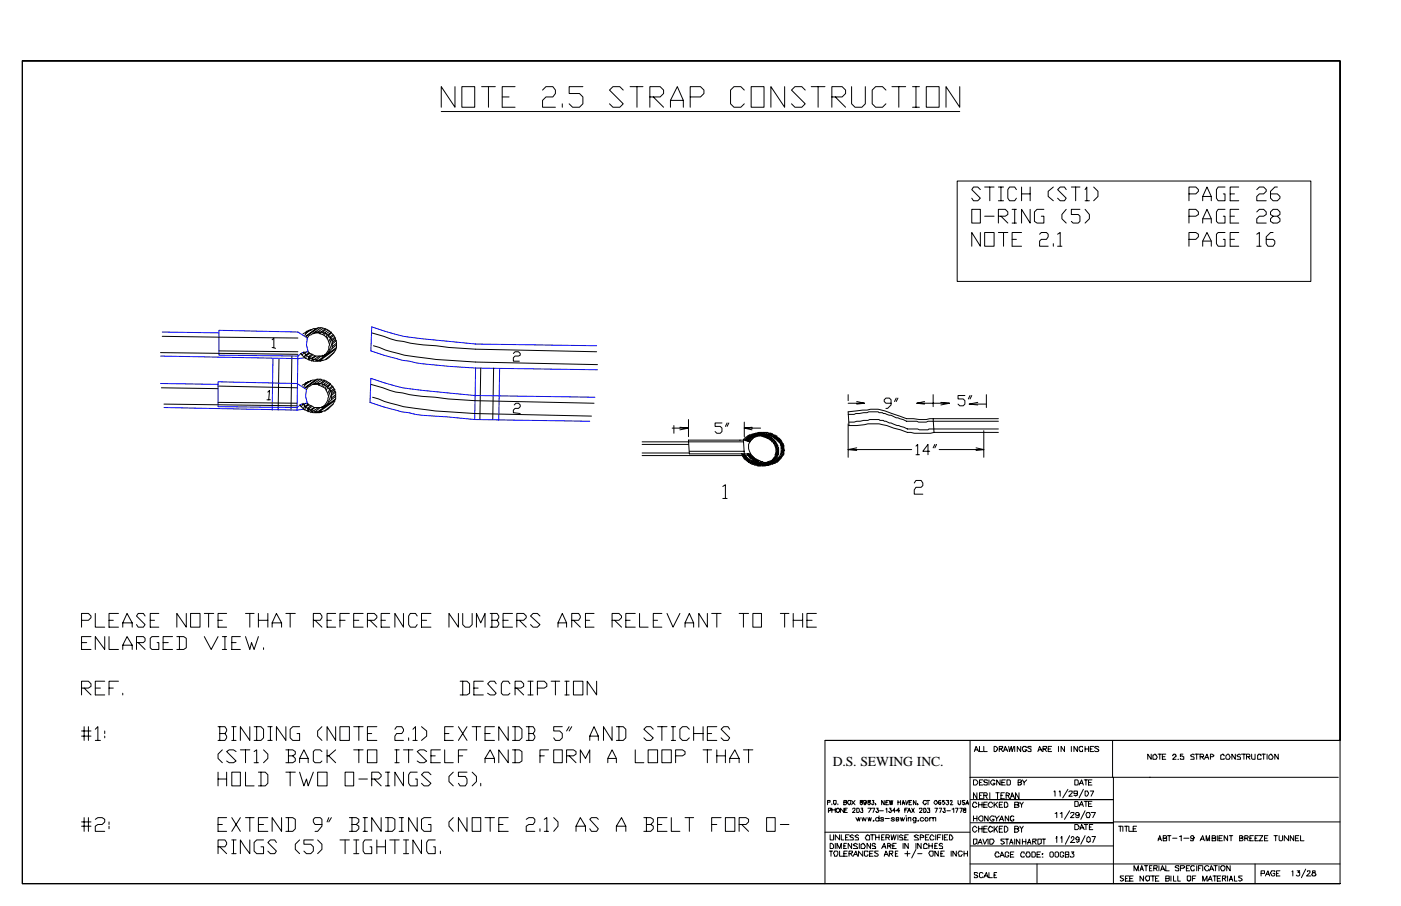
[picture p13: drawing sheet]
<svg xmlns="http://www.w3.org/2000/svg" width="432mm" height="279mm" viewBox="0 0 432 279" stroke-linecap="round" stroke-linejoin="round" font-family="sans-serif">
<defs><g id="words">
<text font-size="4.2" x="256.6" y="236.3">D.S. SEWING INC.</text>
</g></defs>
<g fill="none" stroke="#00f" stroke-width=".31">
<path d="M49.5 109.8l42.3 .8 2.1-.3M49.5 118.3l17.7 .2M50 102.4l17.5 .3M67.2 117.7l24.3 .6 3 1.8-.3 2.1 .5 2.2-1.8 .2-1.4 1.1-24.3-.3zM67.5 101.9l24.3 .5 2.9 1.8-.2 2.2 .5 2.1-1.9 .2-1.3 1.1-24.3-.3zM84.1 110.6l-.2 15.9M91.8 109.8l-.3 16.7M146.6 113.5l-.3 15.9M146.6 113.5l37.5 .5M154 113.8l-.3 15.8M183.9 106.6l-37.3-.5-8-.8a78 78 0 0 1-20.1-3.2l-3.9-1.3-.3 7.4 9.8 2.9 4.2 .8 10.1 1.1 8.2 .5M50.5 125.7l41 .8"/>
<path d="M93.7 126.2l-2.2 .3M146.3 129.4l35.5 .5M183.4 122.5l-37.1-.5-8.2-.8a78.4 78.4 0 0 1-19.8-3.2l-4-1.3-.3 7.4 9.8 2.9 4.3 .8 18.2 1.6"/>
</g>
<g fill="none" stroke="#000" stroke-width=".31">
<path d="M6.9 18.8h406.1v209.5h-158.7v44.2M6.9 18.8v253.7h406.1M6.9 18.8h406.1v253.7M136 34.4h159.8M140.2 26.7v6.4l-4.2-6.4v6.4M142.3 26.7h4v6.4h-4zM148.4 26.7h4.3M150.5 26.7v6.4M154.8 29.9h2.1M158.8 26.7h-4v6.4h4M167.2 27.8l1.1-1.1h2.1l.8 1.1v1l-.8 1.1h-2.1l-1.1 1.1v2.1h4M173.3 32v1.1"/>
<path d="M179.7 26.7h-4.3v2.1h3.2l1.1 1.1v2.1l-1.1 1.1h-2.1l-1.1-1.1M192.1 27.8l-1.1-1.1h-2.1l-1 1.1 4.2 4.2-1.1 1.1h-2.1l-1-1.1M194.2 26.7h4M196.3 26.7v6.4M200.3 29.9h3.2l1-1.1v-1l-1-1.1h-3.2v6.4M201.3 29.9l3.2 3.2M206.6 33.1v-2.1l2.2-4.3 1.8 4.3v2.1M206.6 31h4M212.7 29.9h3.2l1.1-1.1v-1l-1.1-1.1h-3.2v6.4M229.4 27.8l-1.1-1.1h-2.1l-1 1.1v4.2l1 1.1h2.1l1.1-1.1M231.5 26.7h4v6.4h-4zM241.8 26.7v6.4l-4.2-6.4v6.4"/>
<path d="M248.2 27.8l-1.1-1.1h-2.1l-1.1 1.1 4.3 4.2-1.1 1.1h-2.1l-1.1-1.1M250 26.7h4.3M252.1 26.7v6.4M256.4 29.9h3.2l1-1.1v-1l-1-1.1h-3.2v6.4M257.4 29.9l3.2 3.2M262.5 26.7v5.3l1 1.1h2.1l1.1-1.1v-5.3M273 27.8l-1-1.1h-2.1l-1.1 1.1v4.2l1.1 1.1h2.1l1-1.1M274.9 26.7h4.2M277 26.7v6.4M281.3 26.7h2.1M281.3 33.1h2.1M282.3 26.7v6.4"/>
<path d="M285.5 26.7h4v6.4h-4zM295.8 26.7v6.4l-4.2-6.4v6.4M295 55.8h109v31h-109zM302.2 58.5l-.8-.8h-1.4l-.5 .8 2.7 2.6-.8 .8h-1.4l-.5-.8M303.5 57.7h2.9M305.1 57.7v4.2M307.7 57.7h1.6M308.5 57.7v4.2M313.3 58.5l-.6-.8h-1.6l-.5 .8v2.6l.5 .8h1.6l.6-.8M314.9 57.7v4.2M314.9 59.8h2.6M317.5 57.7v4.2"/>
<path d="M324.6 57.7l-1.5 1.3v1.6l1.5 1.3M328.6 58.5l-.5-.8h-1.3l-.8 .8 2.6 2.6-.5 .8h-1.3l-.8-.8M330.2 57.7h2.6M331.5 57.7v4.2M334.4 58.5l.6-.8v4.2M337.1 57.7l1.3 1.3v1.6l-1.3 1.3M366.4 59.8h2.2l.8-.8v-.5l-.8-.8h-2.2v4.2M377.6 57.7h-2.2l-.5 .8v2.6l.5 .8h2.2v-2.1h-.6M379.1 59.8h1.4M381.8 57.7h-2.7v4.2h2.7M387.3 58.5l.8-.8h1.4l.8 .8v.5l-.8 .8h-1.4l-.8 .8v1.3h3M393.7 57.7h-.8l-1.3 1.3v2.1l.8 .8h1.3l.8-.8v-.5l-.8-.8h-2.1"/>
<path d="M299.5 64.6h2.7v4.2h-2.7zM302.2 71.7v4.2l-2.7-4.2v4.2M303.5 71.7h2.9v4.2h-2.9zM303.5 66.7h2.9M307.7 66.7h2.1l.8-.6v-.7l-.8-.8h-2.1v4.2M307.7 61.9h1.6M307.7 71.7h2.9M308.5 66.7l2.1 2.1M309.3 71.7v4.2M311.9 64.6h1.4M311.9 68.8h1.4M311.9 73.8h1.4"/>
<path d="M312.7 64.6v4.2M314.9 71.7h-3v4.2h3M317.5 64.6v4.2l-2.6-4.2v4.2M320.4 72.2l.5-.5h1.6l.6 .5v.8l-.6 .8h-1.6l-.5 .5v1.6h2.7M321.7 64.6h-2.1l-.8 .8v2.9l.8 .5h2.1v-2.1h-.8M324.6 75.1v.8M326 72.2l.8-.5v4.2M326 75.9h1.3M328.6 64.6l-1.3 1.5v1.4l1.3 1.3M332.8 64.6h-2.6v1.5h2.1l.5 .6v1.6l-.5 .5h-1.6l-.5-.5M334.4 64.6l1.4 1.5v1.4l-1.4 1.3M334.4 61.9h1.4"/>
<path d="M366.4 66.7h2.2l.8-.6v-.7l-.8-.8h-2.2v4.2M366.4 73.8h2.2l.8-.8v-.8l-.8-.5h-2.2v4.2M370.7 61.9v-1.3l1.3-2.9 1.3 2.9v1.3M370.7 68.8v-1.3l1.3-2.9 1.3 2.9v1.3M370.7 75.9v-1.6l1.3-2.6 1.3 2.6v1.6M370.7 60.6h2.6M370.7 67.5h2.6M370.7 74.3h2.6M377.6 64.6h-2.2l-.5 .8v2.9l.5 .5h2.2v-2.1h-.6M377.6 71.7h-2.2l-.5 .5v2.9l.5 .8h2.2v-2.1h-.6M379.1 66.7h1.4M379.1 73.8h1.4"/>
<path d="M381.8 64.6h-2.7v4.2h2.7M381.8 71.7h-2.7v4.2h2.7M387.3 65.4l.8-.8h1.4l.8 .8v.7l-.8 .6h-1.4l-.8 .8v1.3h3M387.3 72.2l.8-.5v4.2M387.3 75.9h1.4M392.4 66.7l-.8-.6v-.7l.8-.8h1.3l.8 .8v.7l-.8 .6h-1.3l-.8 .8v.8l.8 .5h1.3l.8-.5v-.8l-.8-.8M392.4 71.7h-.8l-1.3 1.3v2.1l.5 .8h1.6l.5-.8v-.8l-.5-.5h-2.1M49.5 108.7l42.3 .6M49.7 119.6l17.5 .3M50 103.7l41.8 .5M67.2 119.1l24.3 .5M67.5 108.2l24.3 .3"/>
<path d="M83.9 104.8l.5-.6v3M83.9 107.2l1 .2M86 110.6l-.3 15.9M90 109.8l-.3 16.7M92.6 109a6.5 6.5 0 0 0 6.9 2.1h-.3M92.9 109v.3M93.7 119.3l1.3-1.6h.5l.8-.5 2.7-.3 1 .6a4.2 4.2 0 0 1 2.9 2.4l.6 1v2.1l-.3 .3a4.7 4.7 0 0 1-2.1 2.9l-.8 .5-1.1 .3h-2.1l-.3-.3h-.8l-.5-.2-2.1-1.9M93.7 108.5v.2M93.7 108.7l-.6 .8M93.9 103.5l1.1-1.4 1.6-.8h.8a5.1 5.1 0 0 1 6.1 6.6 4.9 4.9 0 0 1-6.4 3h-.8l-1.6-1.1-1-1.1M94.2 109.3l-.5 1M94.2 118l-.3 .8"/>
<path d="M94.5 108.5l-.6 .5M94.5 102.1l-.3 .8M94.7 104.2l.5-.7 .8-.3a3.5 3.5 0 0 1 4.5-.3l1.6 1.6 .3 .8v2.1l-1.1 1.3-1 .8-.8 .3h-2.4l-1.6-.8-.5-.5M95 117.7l-.3 .3M95.2 108.7l-1 .8M95.2 101.9l-.2 .2M95.2 110.1l-.2 .8M95.2 117.7l-1 .8M95.5 109l-1 .5-.3 1.1M95.5 101.9l-1 .8M95.5 110.3l-.3 .8M95.8 117.5l-2.7 1.3"/>
<path d="M96 101.6l-2.6 1.3M96 109.3l-1 .8M96.3 118.5h1.6l2.1 1.1 1.1 1.8a3.6 3.6 0 0 1-2.1 4.3M96.3 109.5l-1.1 .8M96.3 110.9l-.3 .5M96.6 102.9a2.82 2.82 0 0 1 2.9 .3 3.7 3.7 0 0 1 2.1 3.2l-.3 .5a2.92 2.92 0 0 1-2.1 2.9M96.6 110.9v.5M97.1 109.8l-1.3 .8M97.1 117.2l-3.2 2.4M97.4 101.3l-3.2 2.4M97.4 109.8l-1.1 .8M97.4 118.3v.2"/>
<path d="M97.6 102.4v.3M97.6 111.1l-.2 .3M97.9 111.1v.3M97.9 116.9l-3.7 2.7M98.2 101.1l-3.7 2.6M98.2 118.3v.5M98.4 109.8l-1.6 1.1M98.4 102.4v.5M98.7 116.9l-1.9 1.4v.2M99 101.1l-1.9 1.3v.3M99 109.8l-1.6 1.3M99 111.1l-.3 .3"/>
<path d="M99.2 117.2l-1.6 1.1M99.5 101.3l-1.6 1.1M99.5 109.5v.3M99.5 118.5l-.3 .6M99.7 102.7l-.2 .5M100 109.3v.2M100 117.2l-1.3 1.1-.3 .5M100 118.5l-.3 .8M100.3 101.3l-1.3 1.1-.3 .5M100.3 102.7l-.3 .8M100.3 117.5l-1.1 .8M100.5 101.6l-1 .8"/>
<path d="M100.5 119.1l-.2 .8M100.8 103.2l-.3 .8M100.8 117.7l-1.1 .8M101.1 101.9l-1.1 .8M101.3 118l-1 .8M101.6 102.1l-1.1 .8M101.9 118.3l-1.1 .8M101.9 118.5l-.8 .8-.6 1.1M102.1 102.4l-1 .8M102.1 102.7l-.8 .8-.5 1M102.1 104.5l-.5 1.6M102.4 105.8l-1.3 3.2"/>
<path d="M102.4 119.1l-1.1 .8M102.7 103.2l-1.1 .8M102.7 119.3l-1.1 .8-.5 1.1M102.9 108.7l-2.6 2.2M102.9 103.5l-1 .7-.6 1.1M102.9 119.9l-1 .8M103.2 104l-1.1 .8M103.5 104.8l-1.1 .8M103.5 107.7l-4.8 3.4M103.5 104.2l-1.1 .8M103.7 107.2l-5.5 3.9M103.7 105.8l-1.3 1.1"/>
<path d="M103.7 106.4l-1.3 1M103.7 105l-1.3 1.1M114.3 118.5l7.7 2.4 2.1 .3a45.9 45.9 0 0 0 10 1.3l4 .5 8.2 .6 36.8 .8M114.6 102.7l7.6 2.3 2.2 .3a45.9 45.9 0 0 0 10 1.3l4 .6 8.2 .5 37.3 .8M115.1 106.6a71.5 71.5 0 0 0 23.5 4.5l8 .6 37.5 .7M148.2 113.5l-.3 15.9M152.1 113.5l-.2 15.9M158.2 109l.6-.5h1l.5 .5v.5l-.5 .3h-1l-.6 .5v1.1h1.9M50.5 124.6l41 .5M67.2 124.1l24.3 .3M82.3 123.3h1M82.6 120.9l.5-.5-.3 2.9"/>
<path d="M92.3 124.9a6.5 6.5 0 0 0 6.9 2.1h-.2M92.6 124.9v.2M93.4 124.4v.2M93.4 124.6l-.5 .8M93.9 125.1l-.5 1.1M94.2 124.4l-.5 .5M94.5 120.1a4.2 4.2 0 0 1 5.1-1.6 4.2 4.2 0 0 1 2.5 4.8l-1 1.3-1.1 .8-.8 .3h-2.4l-1.6-.8-.5-.5M95 125.9l-.3 .8M95 124.6l-1.1 .8M95.2 124.9l-1 .5-.3 1.1M95.2 126.2l-.2 .8M95.8 125.1l-1.1 .8"/>
<path d="M96 125.4l-1 .8M96 126.7l-.2 .6M96.3 126.7v.6M96.8 125.7l-1.3 .8M97.1 125.7l-1.1 .8M97.4 127l-.3 .3M97.6 127v.3M98.2 125.7l-1.6 1M98.7 125.7l-1.6 1.3M98.7 127l-.3 .3M99.2 125.4v.3M99.7 125.1v.3"/>
<path d="M101.9 120.4l-.6 1.6M102.1 121.7l-1.3 3.2M102.7 124.6l-2.7 2.1M103.2 120.7l-1.1 .7M103.2 123.6l-4.8 3.4M103.2 120.1l-1.1 .8M103.5 123l-5.6 4M103.5 121.7l-1.4 1.1M103.5 122.2l-1.4 1.1M103.5 120.9l-1.4 1.1M114.8 122.5a71.5 71.5 0 0 0 23.6 4.5l7.9 .5 36 .8M158.5 124.9l.5-.5h.8l.5 .5v.5l-.5 .5h-1l-.6 .6v.8l2.1 .2"/>
<path d="M197.9 136.3h31.2M197.9 139.7h14.6M197.9 137.1h14.3M207.2 132h5M207.7 131.2v2.4M209.5 131.8l2.7 .2-2.7 .6M212.2 129.4v5.3M212.5 139.2h16.9M222.5 130.4h-2.1v1.1h1.6l.5 .5v1.1l-.5 .5h-1.1l-.5-.5M224.1 130.4l-.5 1.1M224.6 130.4l-.5 1.1M228.9 140h-.3l.3 .2v.6a8.4 8.4 0 0 0 4.7 2.9h2.1l.6-.3a4.3 4.3 0 0 0 3.4-2.6l.3-.8"/>
<path d="M229.4 140l-.3-4.3a3.8 3.8 0 0 1 3.2-1.8 5.4 5.4 0 0 1 5.6 1.3 5.1 5.1 0 0 1 2.1 3.2v1.6M229.4 140l-.5 .5h-31M229.4 132h5M229.4 130.2v4.5M229.9 136l1.1-1.1 .5-.2h.8a6.4 6.4 0 0 1 6.1 1.8 3.6 3.6 0 0 1 .5 3.7v.6l-.5 .5a3.2 3.2 0 0 1-2.1 1.3 5.9 5.9 0 0 1-6.9-2.6M231 136.3l-1.3-.6h-17.5l.3 4.3h18.7l-.5 .5M231 136.3h.2M231 134.1l-1.6 1.6M231.2 136a5.6 5.6 0 0 1 9.6 1.6 4.4 4.4 0 0 1-1.9 4.4 4.4 4.4 0 0 1-4.7 .1 4.6 4.6 0 0 1-3.5-5zM231.2 134.1l-1.5 1.6M231.8 131.8l-2.4 .2 2.4 .6M232 133.9l-2.1 1.8"/>
<path d="M232.3 133.9l-1.3 1.3M232.8 133.6l-2.3 2.4 1-1.6 .8-.5h.5a5.9 5.9 0 0 1 5.3 0l2.1 1.3 .6 .8a3.1 3.1 0 0 1 .8 2.4l.2 .5-.2 .3v.5M233.1 133.6l-2.4 2.4M233.6 133.6l-1 .8M233.9 133.3l-2.9 3M234.4 133.3l-1 1.1M234.7 133.3l-1.1 1.1M234.7 133.6l-.5 .8 .7-.5M235.2 133.3l-.8 .8M235.5 133.3l-.8 .8M235.7 134.1l.8-.8-1 1.4M235.7 133.3l-1 1.1"/>
<path d="M235.7 133.9l-.5 .8M236 133.3l-1.1 1.1M236.5 135.2l.8-.5-.5 .5M237.1 133.6l-1.4 1.1M237.3 133.6l-.8 .5-.5 .8M237.3 134.4l.8-.5-.5 .5M237.3 135.7l.8-.5-.5 .5M237.6 133.6l-.5 .8-.8 .5zM237.6 134.9l-.5 .6M237.9 134.9l-.6 .6M238.4 135.7l-.5 .6M238.4 134.1l-.5 .6"/>
<path d="M238.4 135.5l-.5 .5M238.7 134.1l-.6 .6M238.7 135.7l-.6 .6M238.9 136l-.5 .5M238.9 136.3l-.5 .5M238.9 134.1l-.5 .8 .8-.5M239.2 136.3l-.5 .5M239.2 138.1l.5-.5-.5 .8M239.2 138.6l.8-.5-.8 .8M239.2 136.5l-.5 .6M239.4 134.7l-.5 .5M239.4 136.8l-.5 .5"/>
<path d="M239.4 134.4l-.7 .8M239.4 137.1l-.5 .5M239.7 137.3l-.8 .5M239.7 134.9l-.5 .6M240 138.9l-.8 .8M240 139.4l-1.1 1.4M240 135.2l-.6 .5M240 138.6l-.8 .8M240 139.2l-1.1 1M240 140l-3.5 3.4M240.2 135.2l-.5 .5M240.5 135.7l-.5 .6"/>
<path d="M240.5 137.3l.8-.5-.5 .8M240.5 135.5l-.8 .5M240.8 139.2l.8-.8-.8 1M240.8 135.7l-.6 .8 .6-.5M241 136.5l-.5 .6M241 136.3l-.5 .5M241.3 137.1l-.5 .7M241.6 139.7v.5l-.8 1.1a3.9 3.9 0 0 1-2.4 1.6l-1.1 .5h-1.8l-1.3-.5a6.1 6.1 0 0 1-3.7-2.7v-.2h.2l-.2 .2M241.6 137.3l-.8 .8M241.6 137.6l-.8 .8M241.6 137.8l-.6 .8M241.6 139.2l-1.1 1"/>
<path d="M241.6 140l-2.9 2.9M241.6 138.9l-.8 1.1M241.6 139.7l-3.5 3.4M261.4 138.6h19.6M261.4 127.8h1.9l.5-.3 3.4-.2 .6-.3h2.9l.2 .3h1.1l.3 .2 2.3 .6 1.6 .8 2.1 .5 1.1 .5h3.2l.5 .3h2.4l.5-.3h21.7M261.4 121.7v1.9M261.4 130.7v10.3M261.4 124.4h5M261.7 130.2h1.6l2.9-.6h1.3l.5-.2h2.9l.3 .2h1.1l.2 .3 4.5 1.3 2.7 1.1h3.1l.6 .3h2.6l.3-.3h21.4M264.1 138.1l-2.7 .5 2.7 .3M264.1 123.8l2.3 .6-2.3 .2M274.6 124.4h-1.6l-.5-.6v-.5l.5-.5h1.1l.5 .5v1.6l-1 1h-.6"/>
<path d="M276.2 122.8l-.5 1M276.8 122.8l-.6 1M282.3 137.6l.5-.5v3.1M282.6 124.4h10M285 123.8l-2.4 .6 2.4 .2M286.5 139.2h-2.1l1.6-2.1v3.1M287.6 129.1l-2.1 .3-6.1-.3-4.5-1.6a10.4 10.4 0 0 0-7.7-1l-5.8 .5 .3 4.2 4.7-.2a13.4 13.4 0 0 1 9 1l4.3 1.3 2.1 .3h5l1.1-.3M287.6 129.1l.3 4.2M287.6 129.1h20.1M287.6 121.7v3.7M287.9 133.3h19.8M288.1 137.1l-.5 1"/>
<path d="M288.7 137.1l-.6 1M289.5 138.6h13.7M290 124.1l2.6 .3-2.6 .5M297.4 122h-2.1v1h1.6l.5 .6v1l-.5 .5h-1.1l-.5-.5M298.7 124.6h5.3M299 122l-.6 1M299.5 122l-.5 1M300.8 138.1l2.4 .5-2.4 .3M301.4 124.1l-2.7 .5 2.7 .3M303.2 132.8v8.2M304 121.7v4M222.8 150l.8-.5v4.2"/>
<path d="M222.8 153.7h1.3M229.7 141.6l.5-.6-.5 .8M229.7 140.2l-.6 .6M229.9 140.8l-.5 .5M230.5 141.3l-.6 .5M230.7 140.2l-1 .3-.6 .5M230.7 141.6l-.5 .5 .8-.5M231 141.8l-.5 .5M231.2 141.8l-.5 .8 .8-.5M231.5 141.6l.8-.6-.5 .6M231.5 140.2l-.5 .6M231.8 142.1l-.6 .8 .6-.6"/>
<path d="M231.8 140.8l-.6 .5M231.8 140.5l-.8 .5M232 140.8l-.5 .5M232 141.8l.6-.5-.6 .8M232 142.3l-.5 .6M232.3 142.3l-.5 .8M232.6 142.6l-.6 .5M232.8 141.6l-.5 .5M233.1 143.4l1.3-1.1-1 1.4M233.1 142.6l-.5 .8M233.1 141.6l-.5 .7M233.4 142.9l-.6 .5"/>
<path d="M233.4 141.8l-.6 .5M233.6 141.8l-1.3 1.3M233.9 142.1l-.5 .5M234.4 143.1l.5-.8-1.3 1.4M234.7 142.9l-.8 .8M234.9 143.7l1.1-1.1-.8 1.1M234.9 142.9l-.7 .8M235.2 142.9l-.8 .8M235.5 142.6l-.8 .5M235.7 142.6l-.8 .5M236.3 142.6l-.8 .8M236.8 142.3l-1.1 1.4"/>
<path d="M236.8 142.6l-.8 .8M237.3 142.3l-1.3 1.4M238.9 141.8l-1.3 1.3M239.4 141l-2.1 2.1M239.7 140.2l-2.9 3.2 1.1-1.1M241 140.8l-1.6 1.8M281.8 149l.5-.8h1.6l.5 .8v.8l-.5 .5h-1.6l-.5 .8v1.3h2.6M282.3 140.2h1.1M25.1 191.3h2.2l.7-.8v-.5l-.7-.8h-2.2v4.2M25.1 198.2h1.6M28 196.3h-2.9v4h2.9M29.4 189.2v4.2h2.9"/>
<path d="M32.3 196.3v4l-2.9-4v4M33.6 196.3v4h2.9M33.6 191.3h1.3M36.5 189.2h-2.9v4.2h2.9M37.8 193.4v-1.3l1.4-2.9 1.5 2.9v1.3M37.8 192.1h2.9M37.8 199h2.9M42.1 198.2h2.1l.5-.6v-.8l-.5-.5h-2.1v4M42.6 198.2l2.1 2.1M44.7 190l-.5-.8h-1.6l-.5 .8 2.6 2.6-.5 .8h-1.6l-.5-.8M46.3 191.3h1.3M48.9 189.2h-2.6v4.2h2.6"/>
<path d="M48.9 196.3h-2.1l-.5 .5v3l.5 .5h2.1v-2.1h-.5M50.3 198.2h1.6M53.2 196.3h-2.9v4h2.9M54.5 196.3h2.1l.8 .5v3l-.8 .5h-2.1M55.3 196.3v4M57.4 189.2v4.2l-2.9-4.2v4.2M58.7 189.2h2.9v4.2h-2.9zM63 196.3l2.1 4 2.1-4M63 189.2h2.9M64.3 189.2v4.2M67.2 191.3h1.3M68.5 196.3h1.3"/>
<path d="M69.3 196.3v4M69.8 189.2h-2.6v4.2h2.6M71.4 198.2h1.4M74.1 196.3h-2.7v4h2.7M75.7 196.3l1.3 4 .5-2.1 .8 2.1 1.3-4M75.7 189.2h2.6M77 189.2v4.2M79.6 191.3h3M79.6 189.2v4.2M81.2 199.8v.5M82.6 189.2v4.2M83.9 193.4v-1.3l1.3-2.9 1.6 2.9v1.3"/>
<path d="M83.9 192.1h2.9M88.1 189.2h2.9M89.4 189.2v4.2M96.6 191.3h2.1l.5-.8v-.5l-.5-.8h-2.1v4.2M97.1 191.3l2.1 2.1M100.8 191.3h1.3M103.5 189.2h-2.7v4.2h2.7M104.8 191.3h1.6M107.7 189.2h-2.9v4.2M109 191.3h1.6M111.9 189.2h-2.9v4.2h2.9M113.2 191.3h2.2l.8-.8v-.5l-.8-.8h-2.2v4.2"/>
<path d="M114 191.3l2.2 2.1M117.5 191.3h1.3M120.1 189.2h-2.6v4.2h2.6M124.4 189.2v4.2l-2.7-4.2v4.2M128.6 190l-.5-.8h-1.6l-.6 .8v2.6l.6 .8h1.6l.5-.8M129.9 191.3h1.6M132.8 189.2h-2.9v4.2h2.9M141.3 189.2v4.2l-2.9-4.2v4.2M142.6 189.2v3.4l.8 .8h1.3l.8-.8v-3.4M146.8 193.4v-4.2l1.4 2.9 1.3-2.9v4.2M151.1 189.2h2.1l.5 .8v.5l-.5 .8M151.6 191.3h1.6l.5 .8v.5l-.5 .8h-2.1"/>
<path d="M151.6 189.2v4.2M155 191.3h1.6M158 189.2h-3v4.2h3M159.3 191.3h2.1l.8-.8v-.5l-.8-.8h-2.1v4.2M160.1 191.3l2.1 2.1M166.4 190l-.8-.8h-1.3l-.8 .8 2.9 2.6-.8 .8h-1.3l-.8-.8M172 193.4v-1.3l1.3-2.9 1.3 2.9v1.3M172 192.1h2.6M176.2 191.3h2.1l.6-.8v-.5l-.6-.8h-2.1v4.2M176.7 191.3l2.2 2.1M180.4 191.3h1.4M183.1 189.2h-2.7v4.2h2.7"/>
<path d="M188.6 191.3h2.2l.8-.8v-.5l-.8-.8h-2.2v4.2M189.4 191.3l2.2 2.1M192.9 191.3h1.3M195.8 189.2h-2.9v4.2h2.9M197.1 189.2v4.2h2.7M201.3 191.3h1.4M204 189.2h-2.7v4.2h2.7M205.6 189.2l1.8 4.2 2.1-4.2M211.1 193.4v-1.3l1.4-2.9 1.3 2.9v1.3M211.1 192.1h2.7M218 189.2v4.2l-2.6-4.2v4.2M219.3 189.2h2.9"/>
<path d="M220.9 189.2v4.2M227.8 189.2h2.9M229.1 189.2v4.2M232 189.2h2.7v4.2h-2.7zM240.5 189.2h2.7M241.8 189.2v4.2M244.5 191.3h2.9M244.5 189.2v4.2M247.4 189.2v4.2M248.7 191.3h1.6M251.6 189.2h-2.9v4.2h2.9M25.1 212.2h2.2l.7-.5v-.8l-.7-.8h-2.2v4.2"/>
<path d="M25.9 212.2l2.1 2.1M29.4 212.2h1.6M32.3 210.1h-2.9v4.2h2.9M33.6 212.2h1.3M36.5 210.1h-2.9v4.2M37.8 200.3v-1.3l1.4-2.7 1.5 2.7v1.3M37.8 213.8v.5M68.5 200.3h1.3M141.8 210.1h2.1l.8 .8v2.9l-.8 .5h-2.1M142.6 210.1v4.2M146 212.2h1.4M149 210.1h-3v4.2h3"/>
<path d="M152.9 210.9l-.5-.8h-1.3l-.8 .8 2.6 2.9-.5 .5h-1.3l-.8-.5M157.2 210.9l-.6-.8h-1.6l-.5 .8v2.9l.5 .5h1.6l.6-.5M158.8 212.2h1.8l.8-.5v-.8l-.8-.8h-1.8v4.2M159.3 212.2l2.1 2.1M162.7 214.3h1.6M162.7 210.1h1.6M163.5 210.1v4.2M165.6 212.2h2.1l.8-.5v-.8l-.8-.8h-2.1v4.2M169.9 210.1h2.6M171.2 210.1v4.2M174.1 214.3h1.3M174.1 210.1h1.3"/>
<path d="M174.6 210.1v4.2M176.7 210.1h3v4.2h-3zM183.9 210.1v4.2l-2.9-4.2v4.2M25.1 227h2.9M25.1 225.4h2.9M25.9 224.1v4.2M27.3 224.1v4.2M29.4 224.9l.8-.8v4.2M29.4 228.3h1.6M32.3 225.4v.8M32.3 227v.5M67.2 224.1h2.1l.5 .8v.5l-.5 .8"/>
<path d="M67.2 238.1v4.3M67.7 226.2h1.6l.5 .8v.5l-.5 .8h-2.1M67.7 224.1v4.2M68.5 231.2l-1.3 1.4v1.3l1.3 1.3M69.8 238.1v4.3M71.4 238.1h2.7v4.3h-2.7zM71.4 228.3h1.4M71.4 224.1h1.4M72 224.1v4.2M72.8 231.8l-.8-.6h-1.4l-.8 .6 3 2.9-.8 .5h-1.4l-.8-.5M74.1 231.2h2.9M75.7 238.1v4.3h2.6"/>
<path d="M75.7 231.2v4M77 224.1v4.2l-2.9-4.2v4.2M78.3 224.1h2.1l.8 .8v2.6l-.8 .8h-2.1M78.3 231.8l.8-.6v4M78.3 235.2h1.3M79.1 224.1v4.2M79.6 238.1h2.2l.8 .8v2.7l-.8 .8h-2.2M80.4 238.1v4.3M81.2 231.2l1.4 1.4v1.3l-1.4 1.3M82.6 228.3h1.3M82.6 224.1h1.3M83.3 224.1v4.2"/>
<path d="M88.1 224.1v4.2l-2.9-4.2v4.2M88.1 231.2h2.1l.8 .6v.8l-.8 .5M88.1 238.1h2.9M88.9 233.1h1.3l.8 .8v.8l-.8 .5h-2.1M88.9 231.2v4M89.4 238.1v4.3M92.3 224.1h-2.1l-.8 .8v2.6l.8 .8h2.1v-2.1h-.8M92.3 235.2v-1.3l1.4-2.7 1.3 2.7v1.3M92.3 238.1l1.4 4.3 .8-2.2 .5 2.2 1.6-4.3M92.3 233.9h2.7M97.9 238.1h2.9v4.3h-2.9zM99.2 224.1l-1.3 1.3v1.6l1.3 1.3"/>
<path d="M99.2 231.8l-.5-.6h-1.6l-.5 .6v2.9l.5 .5h1.6l.5-.5M100.8 231.2v4M101.3 233.1l2.2 2.1M103.5 224.1v4.2l-2.7-4.2v4.2M103.5 231.2l-2.2 1.9h-.5M104.8 224.1h2.9v4.2h-2.9zM106.4 238.1h2.6v4.3h-2.6zM109 224.1h2.9M109 231.2h2.9M110.6 224.1v4.2M110.6 231.2v4M113.2 231.2h3v4h-3z"/>
<path d="M113.2 226.2h1.4M116.2 224.1h-3v4.2h3M118.8 238.1h1.3M119.6 238.1v4.3M121.7 224.9l.5-.8h1.6l.6 .8v.5l-.6 .8h-1.6l-.5 .8v1.3h2.7M121.7 231.2h1.3M121.7 235.2h1.3M122.2 231.2v4M124.4 238.1v4.3l-2.7-4.3v4.3M124.4 231.2h2.9M125.9 227.5v.8M125.9 231.2v4"/>
<path d="M127.3 224.9l.8-.8v4.2M127.3 228.3h1.3M128.6 238.1h-2.1l-.6 .8v2.7l.6 .8h2.1v-2.2h-.5M129.9 224.1l1.6 1.3v1.6l-1.6 1.3M131.5 231.8l-.8-.6h-1.3l-.8 .6 2.9 2.9-.8 .5h-1.3l-.8-.5M132.8 238.9l-.8-.8h-1.3l-.8 .8 2.9 2.7-.8 .8h-1.3l-.8-.8M132.8 233.1h1.3M135.7 231.2h-2.9v4h2.9M137.1 231.2v4h2.6M137.1 226.2h1.3M139.7 224.1h-2.6v4.2h2.6M139.7 238.1l-1.3 1.3v1.6l1.3 1.4"/>
<path d="M141.3 224.1l2.6 4.2M141.3 233.1h1.3M143.9 231.2h-2.6v4M143.9 238.1h-2.6v1.3h2.1l.5 .8v1.4l-.5 .8h-1.6l-.5-.8M143.9 224.1l-2.6 4.2M145.5 238.1l1.3 1.3v1.6l-1.3 1.4M145.5 224.1h2.7M146.8 224.1v4.2M149.5 235.2v-1.3l1.6-2.7 1.3 2.7v1.3M149.5 226.2h1.6M149.5 233.9h2.9M152.4 224.1h-2.9v4.2h2.9"/>
<path d="M156.6 224.1v4.2l-2.9-4.2v4.2M156.6 231.2v4l-2.9-4v4M158 224.1h2.1l.8 .8v2.6l-.8 .8h-2.1M158 231.2h2.1l.8 .6v2.9l-.8 .5h-2.1M158.8 224.1v4.2M158.8 231.2v4M162.2 224.1h2.1l.5 .8v.5l-.5 .8M163 226.2h1.3l.5 .8v.5l-.5 .8h-2.1M163 224.1v4.2M166.4 233.1h1.3M169.1 231.2h-2.7v4M170.7 231.2h2.6v4h-2.6z"/>
<path d="M173.3 224.1h-2.6v1.3h1.8l.8 .8v1.3l-.8 .8h-1.3l-.5-.8M174.6 233.1h2.1l.8-.5v-.8l-.8-.6h-2.1v4M175.4 224.1l-.8 1.3M175.4 233.1l2.1 2.1M176.2 224.1l-.8 1.3M178.9 235.2v-4l1.5 2.7 1.4-2.7v4M181.8 228.3v-1.3l1.3-2.9 1.3 2.9v1.3M181.8 227h2.6M187.3 235.2v-1.3l1.3-2.7 1.4 2.7v1.3M187.3 233.9h2.7M188.6 224.1v4.2l-2.6-4.2v4.2M190 224.1h2.1l.8 .8v2.6l-.8 .8h-2.1"/>
<path d="M190.8 224.1v4.2M195.8 231.2v4h2.6M199.8 231.2h2.9v4h-2.9zM201.3 224.9l-.7-.8h-1.4l-.8 .8 2.9 2.6-.7 .8h-1.4l-.8-.8M202.7 224.1h2.9M204 231.2h2.9v4h-2.9zM204 224.1v4.2M206.9 228.3h1.3M206.9 224.1h1.3M207.4 224.1v4.2M208.2 233.1h2.1l.8-.5v-.8l-.8-.6h-2.1v4M212.5 224.9l-.8-.8h-1.4l-.8 .8v2.6l.8 .8h1.4l.8-.8"/>
<path d="M213.8 226.2h2.9M213.8 224.1v4.2M216.7 224.1v4.2M216.7 231.2h2.6M218 226.2h1.3M218 231.2v4M220.9 224.1h-2.9v4.2h2.9M220.9 231.2v4M220.9 233.1h2.7M223.6 231.2v4M224.9 224.9l-.5-.8h-1.4l-.8 .8 2.7 2.6-.5 .8h-1.4l-.8-.8M224.9 235.2v-1.3l1.6-2.7 1.3 2.7v1.3"/>
<path d="M224.9 233.9h2.9M229.1 231.2h2.9M230.7 231.2v4M254.3 228.3h158.7M299 239.7h44.2M299 228.3v44.2M300.3 231.8l.5-1.6 .8 1.6M300.6 231.2h.8M301.9 230.2v1.6h1M303.2 230.2v1.6h1.1M306.4 230.2h.5l.5 .5v.5h-.2l-.3 .6h-.5zM308 231l1-.3v-.5h-1v1.6"/>
<path d="M308.5 231l.5 .8M309.3 231.8l.5-1.6 .8 1.6M309.6 231.2h.8M310.9 230.2l.2 1.6 .6-1.6 .2 1.6 .6-1.6M312.7 230.2v1.6M314.6 230.2v1.6l-1.1-1.6v1.6M316.4 230.5h-.2v-.3h-.8v.3h-.3v.7l.3 .6h.8l.2-.6h-.5M317.8 230.5v-.3h-.8l-.3 .3 1.1 .5v.8h-.8l-.3-.3M319.9 231.8l.5-1.6 .8 1.6M320.1 231.2h.8M321.5 231h.8l.2-.3v-.5h-1v1.6M322 231l.5 .8"/>
<path d="M323.1 231h.7M324.1 230.2h-1v1.6h1M326.2 230.2v1.6M328.1 230.2v1.6l-1.1-1.6v1.6M330.2 230.2v1.6M332.1 230.2v1.6l-1.1-1.6v1.6M333.6 230.5v-.3h-.8v.3h-.2v.7l.2 .6h.8v-.6M334.4 231h1.1M334.4 230.2v1.6M335.5 230.2v1.6M336 231h.5M337.1 230.2h-1.1v1.6h1.1"/>
<path d="M338.7 230.5l-.3-.3h-.8l-.3 .3 1.1 .5 .3 .5-.3 .3h-.8l-.3-.3M342.9 228.3v11.4M354.3 239.7h58.2M354.5 239.7h-11.3v32.8M354.8 232.6v1.6l-1.1-1.6v1.6M355.3 232.8l.6-.2 .5 .2 .3 .6-.3 .8h-1.1zM356.9 232.6h1.1M357.5 232.6v1.6M358.2 233.4h.8M359.3 232.6h-1.1v1.6h1.1M361.4 233.1l.3-.5h.5v.2h.3v.6h-.3l-.8 .8h1.1M363 234.2h.3z"/>
<path d="M364.6 232.6h-.8v.8l.3-.3 .8 .3v.8h-1.1v-.3M368 232.8l-.2-.2-.8 .2 .2 .6h.6l.2 .2v.6h-1M368.3 232.6h1.3M368.8 232.6v1.6M369.9 233.4h1v-.6l-.2-.2h-.8v1.6M370.4 233.4l.5 .8M371.2 234.2l.8-1.6 .5 1.6M371.5 233.6h.8M373.1 233.4h.8l.2-.6-1-.2v1.6M377.3 233.1l-.3-.5-.8 .2v1.4h1.1v-.3M377.8 233.1l.8-.5 .5 .8-.2 .8h-.8l-.3-.3zM380.7 232.6v1.6l-1-1.6v1.6"/>
<path d="M382.3 232.8l-.2-.2-.8 .2 .2 .6h.6l.2 .2v.6h-1M382.6 232.6h1.3M383.4 232.6v1.6M384.2 233.4h1v-.6l-.2-.2h-.8v1.6M384.7 233.4l.5 .8M385.8 232.6v1.3l.2 .3h.8v-1.6M388.7 233.1l-.3-.5h-.5v.2h-.3v1.4h1.1v-.3M388.9 232.6h1.1M389.5 232.6v1.6M390.5 232.6v1.6M391.1 233.1l.7-.5 .6 .8-.3 .8h-.8l-.2-.3zM394 232.6v1.6l-1.1-1.6v1.6"/>
<path d="M25.1 254.8h2.9M25.1 253.5h2.9M25.9 252.1v4.3M27.3 252.1v4.3M29.4 252.7l.8-.6h1.3l.8 .6v.8l-.8 .8h-1.3l-.8 .5v1.6h2.9M33.6 253.5v.8M33.6 254.8v.8M67.2 240.2h2.6M67.2 254.3h1.3M69.8 252.1h-2.6v4.3h2.6M71.4 252.1l2.7 4.3M71.4 259h1.4"/>
<path d="M72 259v4.3M74.1 252.1l-2.7 4.3M75.7 252.1h2.6M77 259v4.3l-2.9-4.3v4.3M77 252.1v4.3M79.6 254.3h1.6M81.2 259h-2.1l-.8 .8v2.7l.8 .8h2.1v-2.2h-.8M82.6 252.1h-3v4.3h3M85.2 259.8l-.5-.8h-1.4l-.7 .8 2.6 2.7-.5 .8h-1.4l-.7-.8M86.8 252.1v4.3l-2.9-4.3v4.3M88.1 252.1h2.1l.8 .6v2.9l-.8 .8h-2.1M88.9 252.1v4.3"/>
<path d="M92.3 259l-1.3 1.3v1.6l1.3 1.4M96.6 259h-2.9v1.3h2.1l.8 .8v1.4l-.8 .8h-1.3l-.8-.8M97.9 259l1.3 1.3v1.6l-1.3 1.4M99.2 254.3h-2.1l-.5-.8v-.8l.5-.6h1.6l.5 .6v2.1l-1.3 1.6h-.8M101.3 252.1l-.5 1.4M102.1 252.1l-.8 1.4M104.8 259h2.9M106.4 259v4.3M107.7 252.1h2.1l.8 .6v.8l-.8 .8M108.5 254.3h1.3l.8 .5v.8l-.8 .8h-2.1M108.5 252.1v4.3M109 259h1.6"/>
<path d="M109.8 259v4.3M110.6 240.2h2.6M111.9 256.4h1.3M111.9 252.1h1.3M112.4 252.1v4.3M114.6 240.2h2.1l.8-.8v-.5l-.8-.8h-2.1v4.3M114.6 259h-2.2l-.5 .8v2.7l.5 .8h2.2v-2.2h-.6M115.4 240.2l2.1 2.2M116.2 259v4.3M117.5 252.1v4.3l-2.9-4.3v4.3M118.8 252.1h2.1l.8 .6v2.9l-.8 .8h-2.1M118.8 242.4h1.3"/>
<path d="M118.8 259v4.3M119.6 252.1v4.3M120.1 259h2.9M121.7 259v4.3M123 256.4h1.4M123 252.1h1.4M123.8 252.1v4.3M124.4 259h1.5M125.1 259v4.3M128.6 252.1v4.3l-2.7-4.3v4.3M129.9 259v4.3l-2.6-4.3v4.3M132.8 252.1h-2.1l-.8 .6v2.9l.8 .8h2.1v-2.1h-.8"/>
<path d="M134.1 259h-2.1l-.5 .8v2.7l.5 .8h2.1v-2.2h-.5M139.7 252.1l-1.3 1.4v1.3l1.3 1.6M143.9 252.1v4.3l-2.6-4.3v4.3M145.5 252.1h2.7v4.3h-2.7zM148.2 241.6v.8M149.5 252.1h2.9M151.1 252.1v4.3M153.7 254.3h1.3M156.6 252.1h-2.9v4.3h2.9M162.2 252.7l.8-.6h1.3l.5 .6v.8l-.5 .8h-1.3l-.8 .5v1.6h2.6M166.4 255.6v.8M167.7 252.7l.8-.6v4.3"/>
<path d="M167.7 256.4h1.4M170.7 252.1l1.3 1.4v1.3l-1.3 1.6M177.5 256.4v-1.6l1.4-2.7 1.5 2.7v1.6M177.5 254.8h2.9M184.4 252.7l-.5-.6h-1.6l-.5 .6 2.6 2.9-.5 .8h-1.6l-.5-.8M190 256.4v-1.6l1.6-2.7 1.3 2.7v1.6M190 254.8h2.9M198.4 252.1h2.2l.7 .6v.8l-.7 .8M199.2 254.3h1.4l.7 .5v.8l-.7 .8h-2.2M199.2 252.1v4.3M202.7 254.3h1.3M205.6 252.1h-2.9v4.3h2.9"/>
<path d="M206.9 252.1v4.3h2.6M211.1 252.1h2.7M212.5 252.1v4.3M219.3 254.3h1.6M222.2 252.1h-2.9v4.3M223.6 252.1h2.9v4.3h-2.9zM227.8 254.3h2.1l.8-.8v-.8l-.8-.6h-2.1v4.3M228.6 254.3l2.1 2.1M236.3 252.1h2.6v4.3h-2.6zM240.5 254.3h2.7M254.3 256.6h44.7M255.1 247.4h.8v-.5h-.8v1.3"/>
<path d="M255.3 250h.6v-.2h.2v-.6h-.8v1.4M255.9 257.4v1.6h1v-1.6M256.4 247.9v.3zM256.4 249.2v1.4M256.4 249.8h1M256.9 246.9h.8v1h-.3v.3l-.5-.3zM257.4 249.2v1.4M257.7 249.5h.3v-.3h.5v.3h.3v.8h-.3v.3h-.5v-.3h-.3zM258.2 247.9v.3zM258.8 257.4v1.6l-1.4-1.6v1.6M259.3 257.4v1.6h.8M260.1 249.2v1.4l-1.1-1.4v1.4"/>
<path d="M260.1 247.4h.8v-.5h-.8v1.3h.5l.3-.3v-.5h-.3M260.3 249.8h.6M260.6 258.2h.5M261.1 249.2h-.8v1.4h.8M261.4 246.9h.8v1a.56 .56 0 0 1-.8 0 .56 .56 0 0 1 0-.8zM261.7 257.4h-1.1v1.6h1.1M262.5 246.9l1 1.3M262.7 249.5l.3-.3h.5v.6l-.8 .8h.8M263 257.7l-.3-.3-.8 .3 .3 .5h.5l.3 .3v.5h-1.1M263.5 246.9l-1 1.3M263.8 252.1l.5 1.1 .3-1.1 .2 1.1 .3-1.1M264.1 249.2h.5l.2 .3v.8l-.2 .3h-.5z"/>
<path d="M264.6 257.7l-.3-.3-.8 .3 .3 .5h.5l.3 .3v.5h-1.1M265.1 246.9l.3 .5 .5 .2-.3 .6-.5-.3v-.5h.5l.3-.5zM265.4 249.2h.5l-.3 .6h.3v.8h-.5l-.3-.3M265.6 252.1l.3 1.1 .3-1.1 .5 1.1 .3-1.1M267 257.7h.2v-.3l.8 .3v1.3h-1l-.3-.5zM267 247.1v.3l-.6 .2-.2-.2v-.5h.8v1h-.3v.3l-.5-.3M267.5 246.9v.2l.8 .5-.3 .6-.5-.3v-.5h.5l.3-.5zM267.5 249.2h1.1l-.8 1.4M267.5 252.1l.3 1.1 .2-1.1 .3 1.1 .3-1.1M268.3 257.4h1.3M268.8 249.2h.8l-.5 1.4M268.8 246.9h.5l-.2 .5h.2v.5l-.2 .3-.5-.3"/>
<path d="M268.8 257.4v1.6M269.1 253.2l.2-.3v.3zM269.9 247.9v.3M269.9 258.2h1M269.9 257.4v1.6M270.1 249.2h.6l-.3 .6 .5 .2-.2 .6h-.6v-.3h-.2M270.9 252.4l-.2-.3h-.6l-.2 .3v.5l.2 .3h.6l.2-.3M270.9 251.6v1.6M270.9 257.4v1.6M271.2 250h1.1M271.7 258.2h.6M272.3 252.4v-.3h-.8l.2 .6h.6v.5h-.8v-.3"/>
<path d="M272.5 257.4h-.8v1.6h.8M272.5 246.9v1.3l-.8-1.3v1.3M272.8 252.4h1.3M273 258.2h1.1v-.5l-.3-.3h-.8v1.6M273 249.5l.3-.3v1.4M273 247.4h.6M273.6 258.2l.5 .8M273.8 246.9h-.8v1.3h.8M274.1 249.2h.5l-.2 .6 .5 .2-.3 .6h-.5v-.3h-.3M274.1 246.9l.3 1.3 .2-1.3 .3 1.3 .3-1.3M274.6 257.4l.3 1.6 .5-1.6 .3 1.6 .5-1.6M275.7 252.4l-.3-.3h-.5l-.3 .3 1.1 .5-.3 .3h-.5l-.3-.3"/>
<path d="M276 250h-.8l.5-.8v1.4M276.2 252.7h.8v-.6h-.8v1.1h.6l.2-.3M276.8 246.9v1.3M276.8 257.4v1.6M276.8 247.4h.7M277.3 250h-1.1l.8-.8v1.4M277.5 252.1l.3 1.1 .3-1.1 .2 1.1 .6-1.1M277.5 246.9v1.3M278.1 248.2l.2-1.3 .6 1.3M278.1 247.6h.8M278.3 257.7l-.5-.3-.5 .3v.5h.8l.2 .6v.2h-1M278.9 258.2h.5"/>
<path d="M278.9 249.8h.5M279.1 251.6h.3zM279.1 246.9l.3 1.3 .5-1.3M279.4 252.1v1.1M279.7 249.2h-.8v1.4M279.7 250.6l.5-1.4 .5 1.4M279.9 257.4h-1v1.6h1M279.9 252.4l.3-.3h.5v1.1M279.9 250h.6M279.9 252.1v1.1M280.2 247.4h.5M281 246.9h-.8v1.3h.8"/>
<path d="M281 249.2l.8 1.4M281.8 249.2l-.8 1.4M282.3 246.9v1.3l-.8-1.3v1.3M282.3 252.1v1.4l-.3 .2h-.5M282.3 252.4l-.3-.3h-.5l-.2 .6 .2 .5h.5l.3-.3M282.8 253.2l.3-.3v.3zM282.8 247.9v.3M283.1 257.7l-.5-.3-.8 .3 .2 .5h.6l.5 .6v.2h-1.3M283.4 249.5v-.3h.8v.6l-.8 .8h.8M283.6 258.2h1.1v-.5l-1.1-.3v1.6M284.7 249.2h.5l.3 .6-.3 .8h-.5zM284.7 252.4l-.3-.3h-.5l-.3 .3v.5l.3 .3h.5l.3-.3"/>
<path d="M285.2 252.1h.6l.2 .3v.5l-.2 .3h-.6l-.2-.5zM285.2 258.2h.6M285.5 247.1v-.2h-.8v.2a.56 .56 0 0 0 0 .8 .56 .56 0 0 0 .8 0v-.3M285.8 249.2h.7l-.2 .6h.2v.8h-.7v-.3M285.8 246.9h.7M286 246.9v1.3M286.3 257.4h-1.1v1.6h1.1M286.5 252.4l.3-.3h.5l.3 .3v.8M286.5 252.1v1.1M287.6 252.4v-.3h.8v1.1M287.9 258l-.8-.6-.6 .8 .3 .8h.8l.3-.2M288.1 246.9h.6l.2 .5-.5 .8-.5-.6z"/>
<path d="M288.1 249.2h.8l-.5 1.4M288.4 257.4v1.6M288.9 258.2h.8M289.5 249.2h.7l-.5 1.4M290 257.4h-1.1v1.6M290 246.9h-.5l-.3 .2v.8l.5 .3v-.3h.3v-.5h-.8v.2M290.5 257.4v1.6M290.8 249.2h.5l-.3 .6h.3v.8h-.5v-.3h-.3M291 246.9h-.5v.5l.3-.3 .5 .5-.5 .6-.3-.3M291 258.2h.6M291.6 246.9h.8l-.3 .5h.3v.5l-.3 .3-.5-.3M291.8 250h1.1"/>
<path d="M292.1 257.4h-1.1v1.6h1.1M292.6 257.4h.6l.5 .8-.3 .8h-.8zM292.9 247.1v-.2h.5v.5l-.5 .8h.8M293.4 249.5l.6-.3v1.4M294.5 249.2h.8l-.6 1.4M295.3 246.9v1h.2v.3l.6-.3v-1M295.8 249.2h.8l-.5 1.4M297.1 249.2l-.2 .3 .2 .3h.6v.8h-.6l-.2-.3 .2-.5h.6v-.6zM297.4 246.9h-.8v.5h.5v.2h.3l-.3 .6-.5-.3M297.7 248.2l.5-1.3 .2 1.3M297.9 247.6h.5M299.2 246.6h44"/>
<path d="M299.2 253.7h44M300 240.5h.8l.6 .5v.6l-.6 .5h-.8zM300 258.8h1.1v1.3l-1.1 .2zM300 251.6v1.6M300 252.4h1.1M301.1 247.9l-.3-.5h-.8l-.2 .5v.8h.2v.3h.8v-.3h.3M301.1 244.5v1.8l-1.1-1.8v1.8M301.1 255.3l-.5-.5-.8 .5v.8l.5 .5 .8-.5M301.1 251.6v1.6M301.6 248.2h1.1M301.6 255.6h1.1M301.6 247.4v1.6"/>
<path d="M301.6 254.8v1.8M301.6 259.8h.8M301.9 241.3h.5M301.9 245.3h.5M302.2 251.6h.5l.2 .3v1l-.2 .3h-.5l-.6-.5v-.6zM302.7 247.4v1.6M302.7 254.8v1.8M302.9 240.5h-1v1.6h1M302.9 244.5h-1v1.8h1M302.9 258.8l.6 1.5 .8-1.5M303.2 245.3h1.1v-.6l-.3-.2h-.8v1.8M303.2 248.2h.8"/>
<path d="M303.2 255.6h.8M303.7 245.3l.6 1M304.3 240.8v-.3h-.8l-.3 .3 .3 .5h.8v.8h-.8l-.3-.3M304.3 247.4h-1.1v1.6h1.1M304.3 254.8h-1.1v1.8h1.1M304.5 251.6v1.6l-1-1.6v1.6M304.5 258.8v1.5M304.8 240.5v1.6M305.1 258.8h1l.3 .8-.5 .7h-.8zM305.1 244.5v1.8M305.9 247.9l-.3-.5h-.5l-.3 .5h-.3v.5l.6 .6h.5l.3-.3M305.9 255.3v-.2l-.8-.3-.6 .8 .6 1 .8-.2v-.3"/>
<path d="M306.4 251.9l-.3-.3h-.5l-.5 .5v.6l.5 .5h.5l.3-.5h-.5M306.4 247.4v1.6M306.4 254.8v1.8M306.7 240.8h-.3v-.3h-.5l-.6 .5v.6l.6 .5h.5v-.3h.3v-.2h-.6M306.7 251.6l.5 .8v.8M306.9 248.2l.5 .8M306.9 244.5h1.1M306.9 255.6l.5 1M307.4 247.4l-1 1M307.4 244.5v1.8M307.4 254.8l-1 1.3M308 253.2l.8-1.6 .5 1.6"/>
<path d="M308 248.2h.8M308 255.6h.8M308 251.6l-.8 .8M308.2 240.5v1.6l-1-1.6v1.6M308.2 252.7h.8M308.5 245.3h.5M308.8 241.3h.8M309 247.4h-1v1.6h1M309 254.8h-1v1.8h1M309.6 247.4h.8l.2 .5v.8h-.2v.3h-.8zM309.6 254.8h.5l.5 .5v.8l-.5 .5h-.5zM309.6 244.5h-1.1v1.8h1.1"/>
<path d="M309.6 258.8h-1.1v.5l1.1 .5v.3l-.6 .2-.5-.2M309.8 240.5h-1v1.6h1M309.8 258.8h1.1M310.1 245.3h.8l.2-.6-1-.2v1.8M310.4 240.5h.7l.3 .3v1l-.3 .3h-.7zM310.4 258.8v1.5M310.6 245.3l.5 1M310.9 251.6v1.6l-1.1-1.6v1.6M311.4 246.3l.5-1.8 .8 1.8M311.4 259.8h.8M311.7 245.5h.8M312.5 251.9l-.3-.3h-.5v.3h-.3v1h.3v.3h.5l.3-.3v-.2h-.3"/>
<path d="M312.7 248.2h1.1v-.3h.3l-.3-.5h-1.1v1.6h1.1l.3-.3v-.3l-.6-.2M312.7 255.6h1.1l.3-.3-.6-.5h-.8v1.8h.8l.6-.5-.6-.5M312.7 258.8v1.5M313.8 241.3h.8v-.3h.3l-.3-.5h-.8v1.6h.8v-.3h.3v-.2l-.6-.3M314.1 244.5v1.8l-1.1-1.8v1.8M314.3 247.4l.6 .8v.8M314.3 258.8v1.5l-1-1.5v1.5M314.3 254.8l.6 .8v1M315.1 240.5l.5 .8v.8M315.1 258.8v1.5M315.1 259.6h1.1M315.4 247.4l-.5 .8"/>
<path d="M315.4 254.8l-.5 .8M316.2 258.8v1.5M316.4 240.5l-.8 .8M316.7 259.8h.8M318.3 259.6l1.1-.3v-.5h-1.1v1.5M318.8 259.6l.6 .7M319.9 258.8h1v1.3l-1 .2zM321.2 258.8h1.1M321.7 258.8v1.5M324.9 244.2v-.3h.3v1.6M325.2 250.8l.5-.2v1.5M325.4 258.5l.3-.5v1.8"/>
<path d="M326.5 244.2v-.3h.3v1.6M326.8 250.8l.5-.2v1.5M327 258.5l.3-.5v1.8M329.1 243.4l-1.5 2.7M329.4 244.2l.3-.3h.8v.6l-1.1 1h1.1M329.7 250l-1.6 2.7M329.7 257.7l-1.4 2.6M329.9 250.8l.3-.2h.8v.5l-1.1 1h1.1M330.2 258.5l.3-.5 .5 .2v.6l-1.1 1h1.4M331.3 240.5h.8l.2 .3v1l-.2 .3h-.8zM331.3 247.1h.8l.2 .3v1l-.2 .3h-.8zM331.3 254.3h.8l.2 .5h.3v.5l-.5 .6h-.8z"/>
<path d="M332.1 244.5v.2h-1.1v-.8h1.1v1.4l-.6 .2-.5-.2M332.6 242.1l.8-1.6 .5 1.6M332.6 248.7l.8-1.6 .5 1.6M332.6 251.1v.3l-.5 .2-.6-.2v-.6l.3-.2h.5l.3 .2v1.1l-.3 .2h-.5l-.3-.2M332.6 258.8l-.3 .2h-.5v-.2h-.3l.6-.8 .5 .2v1.4l-.5 .2-.3-.2M332.8 255.9l.6-1.6 .8 1.6M332.8 241.6h.8M332.8 248.2h.8M333.1 255.3h.8M333.9 243.4l-1.3 2.7M334.2 254.3h1M334.2 240.5h1"/>
<path d="M334.2 247.1h1M334.4 243.9h.8l.3 .6-.5 1-.6-.2zM334.4 250l-1.3 2.7M334.4 257.7l-1.3 2.6M334.7 240.5v1.6M334.7 247.1v1.6M334.7 254.3v1.6M335 250.6h.8l.2 .5-.2 1h-.8l-.3-.7zM335 258.5l.5-.5 .5 .5v1.1l-.5 .2-.5-.2zM335.5 241.3h.8M335.5 247.9h.8M335.8 255.1h.5"/>
<path d="M336 243.9h1.1l-.8 1.6M336.3 250.6h1.3l-.8 1.5M336.5 240.5h-1v1.6h1M336.5 247.1h-1v1.6h1M336.5 258h1.1l-.8 1.8M336.8 254.3h-1v1.6h1M343.2 253.5h69.8M344.8 254.8h1M345.3 254.8v1.6M346.1 254.8v1.6M346.6 254.8h1.1M347.1 254.8v1.6"/>
<path d="M347.9 254.8v1.6h1.1M349.2 255.6h.8M350.3 254.8h-1.1v1.6h1.1M356.9 259.3l.6-1.6 .5 1.6M356.9 258.8h.8M358.5 258.5h.8l.3-.3-.3-.5h-.8v1.6h1.1v-.8h-.6M359.8 257.7h1.1M360.4 257.7v1.6M361.4 258.5h1.3M363.5 258l.6-.3v1.6M364.9 258.5h1.5M368 258.2l-.5 .6-.5-.3v-.5l.2-.3h.6l.2 .8-.2 .8h-.8v-.3"/>
<path d="M369.9 259.3l.8-1.6 .5 1.6M370.2 258.8h.7M371.7 259.3v-1.6l.6 1.6 .5-1.6v1.6M373.6 258.5h.8l.2-.3-.2-.5h-.8v1.6h1v-.8h-.5M375.2 257.7v1.6M375.7 258.5h.8M376.8 257.7h-1.1v1.6h1.1M378.4 257.7v1.6l-1.1-1.6v1.6M378.9 257.7h1M379.4 257.7v1.6M382.1 258.5h.8v-.3h.2l-.2-.5h-.8v1.6h.8l.2-.3v-.2l-.5-.3M383.6 258.5h.8l.3-.5-.3-.3h-.8v1.6"/>
<path d="M384.2 258.5l.5 .8M385.2 258.5h.6M386.3 257.7h-1.1v1.6h1.1M386.8 258.5h.5M387.9 257.7h-1.1v1.6h1.1M388.1 257.7h1.1l-1.1 1.6h1.1M389.7 258.5h.8M390.8 257.7h-1.1v1.6h1.1M392.6 257.7h1.1M393.2 257.7v1.6M394.2 257.7v1.3l.3 .3h.5l.3-.3v-1.3M397.1 257.7v1.6l-1.3-1.6v1.6"/>
<path d="M398.7 257.7v1.6l-1-1.6v1.6M399.3 258.5h.7M400.3 257.7h-1v1.6h1M400.8 257.7v1.6h1.1M67.2 261.1h2.1l.5-.8v-.5l-.5-.8h-2.1v4.3M67.7 261.1l2.1 2.2M71.4 263.3h1.4M109 263.3h1.6M116.2 261.1h2.6M124.4 263.3h1.5M135.7 262.5v.8M255.6 262.5h1"/>
<path d="M255.9 260.1h.5l.5 .5v.8l-.3 .3h-.7zM256.1 262.5v1.6M257.2 262.5h.8l.2 .2v.8l-.2 .6h-.8v-.6l-.3-.2zM257.4 260.1v1.6M258 261.7v-1.6l.8 1.6 .5-1.6v1.6M258.8 262.5v1.6h1M260.1 263.3h.8M260.1 260.9h.5M260.9 260.1h-.8v1.6h.8M261.1 262.5h-1v1.6h1M261.7 263.3l1-.3v-.5h-1v1.6M262.2 263.3l.5 .8"/>
<path d="M262.5 260.1v1.6l-1.1-1.6v1.6M263 264.1l.8-1.6 .5 1.6M263.3 263.5h.8M264.3 260.3l-.5-.2-.8 .2 .3 .6h.5l.5 .5v.3h-1.3M264.8 260.1v1.6M265.4 260.3l.5-.2 .5 .2 .3 .6-.3 .8h-1zM265.9 262.5v1.6l-1.3-1.6v1.6M267.5 262.7v-.2h-1.1v1.3l.3 .3h.5l.3-.6M268 263.3h.8M268.3 260.1v1.6l-1.1-1.6v1.6M269.1 262.5h-1.1v1.6h1.1M269.9 260.3h-.3v-.2h-.5l-.3 .2v.6h.8v.2h.3v.6h-1.1"/>
<path d="M270.7 262.5h-1.1v.5l1.1 .5-.3 .6h-.8v-.3M271.7 261.7l.8-1.6 .5 1.6M272 261.1h.8M272.5 264.1l.5-1.6 .8 1.6M272.8 263.5h.8M273.6 260.9h1v-.6l-1-.2v1.6M274.1 263.3h.8l.3-.3v-.5h-1.1v1.6M274.1 260.9l.5 .8M274.6 263.3l.6 .8M275.2 260.9h.5M276 263.3h.5M276.2 260.1h-1v1.6h1"/>
<path d="M276.8 262.5h-.8v1.6h.8M278.3 260.1v1.6M278.9 263.3h1.6M279.7 262.5v1.6M279.9 260.1v1.6l-1-1.6v1.6M282.3 260.1v1.6M282.3 261.9l-1.3 2.7M282.8 263.3h1.4M283.9 260.1v1.6l-1.1-1.6v1.6M285.8 260.6l-.3-.5h-.5v.2h-.3v1.4h1.1v-.3M286.3 260.9h1M286.3 260.1v1.6"/>
<path d="M286.5 262.5h1.1v1.3l-.3 .3h-.5l-.3-.3-.2-.5zM287.3 260.1v1.6M288.1 260.9h.6M288.9 260.1h-.8v1.6h.8M289.2 262.5v1.6l-1.1-1.6v1.6M290 263.3h.5M290.5 260.3l-.3-.2h-.5v.2h-.2l.2 .6h.5l.3 .2v.6h-1M291 262.5h-1v1.6h1M293.2 262.5v1.6M294.7 262.5v1.6l-1-1.6v1.6M296.6 262.7l-.3-.2h-.8l-.2 .5 .2 1.1h.8l.3-.6M297.1 263.3h1.1"/>
<path d="M297.1 262.5v1.6M298.2 262.5v1.6M299 266.4h114M299.2 260.9h44M301.4 269.3l-.3-.2h-.8v.5l.3 .3h.5v.2h.3l-.3 .6h-.8v-.3M301.4 260.3l.8-1.5 .5 1.5M302.9 269.3l-.2-.2h-.5l-.3 .2v1.1l.3 .3h.5l.2-.3M303.2 270.7l.8-1.6 .5 1.6M303.5 270.1h.8M304.8 269.1v1.6h1.1M306.4 269.9h.5M307.2 269.1h-.8v1.6h.8"/>
<path d="M308 263.3l-.3-.6h-.8v.6h-.2l.2 1h.8v-.2h.3M308.2 264.3l.6-1.6 .8 1.6M308.5 263.8h.8M310.9 263.3l-.3-.6h-.5l-.3 .3v1.1l.3 .2h.5l.3-.2v-.3h-.3M311.1 260.3l.6-1.5 .5 1.5M311.4 263.5h.8M312.5 262.7h-1.1v1.6h1.1M315.6 263.3v-.6h-.7l-.3 .6v.8h.3v.2h.7v-.2M316.4 262.7h.8l.3 .6v.8h-.3v.2h-.8l-.2-.5zM316.7 260.3l.5-1.5 .6 1.5M318 262.7h.8l.3 .3v1.1l-.3 .2h-.8zM319.6 266.4v6.1"/>
<path d="M319.6 263.5h.8M320.7 262.7h-1.1v1.6h1.1M321.2 263.3h.3l-.3 .2zM321.2 264.3h.3zM323.6 263a.66 .66 0 0 1 1 0v1.1l-.2 .2h-.6l-.2-.2zM325.4 262.7h.6l.2 .3v1.1l-.2 .2h-.6l-.2-.2v-1.1zM327.8 263.3l-.2-.6h-.6l-.2 .3v1.1l.2 .2h.6l.2-.2v-.3h-.2M328.3 263.5h1.1v-.8h-1.1v1.6h1.1v-.8h-.3M330.2 262.7h.8l-.5 .6 .5 .2v.6l-.3 .2h-.8v-.2M346.3 270.1h-1v.6l1 .5v.3l-.5 .2-.5-.2M346.9 270.9h.5M347.9 270.1h-1v1.6h1"/>
<path d="M348.2 270.9h.8M349.2 270.1h-1v1.6h1M349.5 268.6v-1.6l.8 1.6 .5-1.6v1.6M351.4 268.6l.5-1.6 .5 1.6M351.6 268h.6M352.4 270.1v1.6l-1-1.6v1.6M352.7 267h1M353.2 270.1h1.1v1.4l-.6 .2-.5-.2-.2-.6zM353.2 267v1.6M354.3 267.8h.5M354.5 270.1h1.4M355.1 267h-.8v1.6h.8"/>
<path d="M355.3 270.1v1.6M355.6 267.8h.8l.3-.3v-.5h-1.1v1.6M356.1 267.8l.6 .8M356.1 270.9h.6M357.2 270.1h-1.1v1.6h1.1M357.2 267v1.6M357.7 268.6l.5-1.6 .8 1.6M358 268h.8M359.3 267v1.6h1.1M359.3 270.9h.8l.3-.2v-.6h-1.1v1.6h.8l.3-.2v-.6h-.3M360.9 270.1v1.6M361.7 270.1v1.6h.8"/>
<path d="M363 270.1v1.6h.8M363.3 267.2v-.2h-.8l-.3 .2v.3l1.1 .3v.8h-.8l-.3-.3M363.8 267.8h1.1l.2-.6-.2-.2h-1.1v1.6M365.7 267.8h.5M365.9 270.1h1.1v1.4h-.3v.2h-.5v-.2h-.3zM366.7 267h-1v1.6h1M367.5 270.9h.8M368 267.2v-.2h-.8v.2h-.2v.8l.2 .6h.8v-.6M368.6 270.1h-1.1v1.6M368.8 267v1.6M369.4 267.8h.5M370.4 267h-1v1.6"/>
<path d="M370.7 271.7v-1.6l.5 1.6 .8-1.6v1.6M370.7 267v1.6M372.3 271.7l.8-1.6 .5 1.6M372.5 267.2l-.2-.2h-.6l-.5 .5v.5h.3l.2 .6h.6l.2-.6M372.5 271.2h.8M372.8 268.6l.5-1.6 .8 1.6M373.1 268h.8M373.9 270.1h1M374.1 267h1.1M374.4 270.1v1.6M374.6 267v1.6M375.2 270.9h.8"/>
<path d="M375.7 267v1.6M376.2 267.2h.3v-.2h.8v.2h.3v.8l-.3 .6h-.8l-.3-.6zM376.2 270.1h-1v1.6h1M376.8 270.9h.8v-.2h.2v-.6h-1v1.6M377.3 270.9l.5 .8M378.4 270.1v1.6M378.9 271.7l.5-1.6 .5 1.6M378.9 271.2h.8M379.1 267v1.6l-1-1.6v1.6M380.5 270.1v1.6h.8M382.9 270.1h-1.1v.6l1.1 .5v.3l-.6 .2-.5-.2M386.8 266.4v6.1"/>
<path d="M388.7 269.3h1v-.7h-1v1.5M390 270.1l.8-1.5 .5 1.5M390.3 269.6h.8M392.9 268.8v-.2h-1.1l-.2 .7 .5 .8h.5l.3-.2v-.6h-.5M393.4 269.3h.6M394.5 268.6h-1.1v1.5h1.1M398.2 268.8l.3-.2v1.5M399.8 268.6h.8l-.6 .5h.6v.8l-.3 .2h-.5l-.3-.2M402.4 268l-1.3 2.7M403 268.8v-.2h.8v.5l-1.1 1h1.3M404.5 268.6v.5h.6l.5 .5-.3 .5h-.8v-.2h-.2l.5-.8h.5v-.5z"/>
</g>
<use href="#words"/>
</svg>
